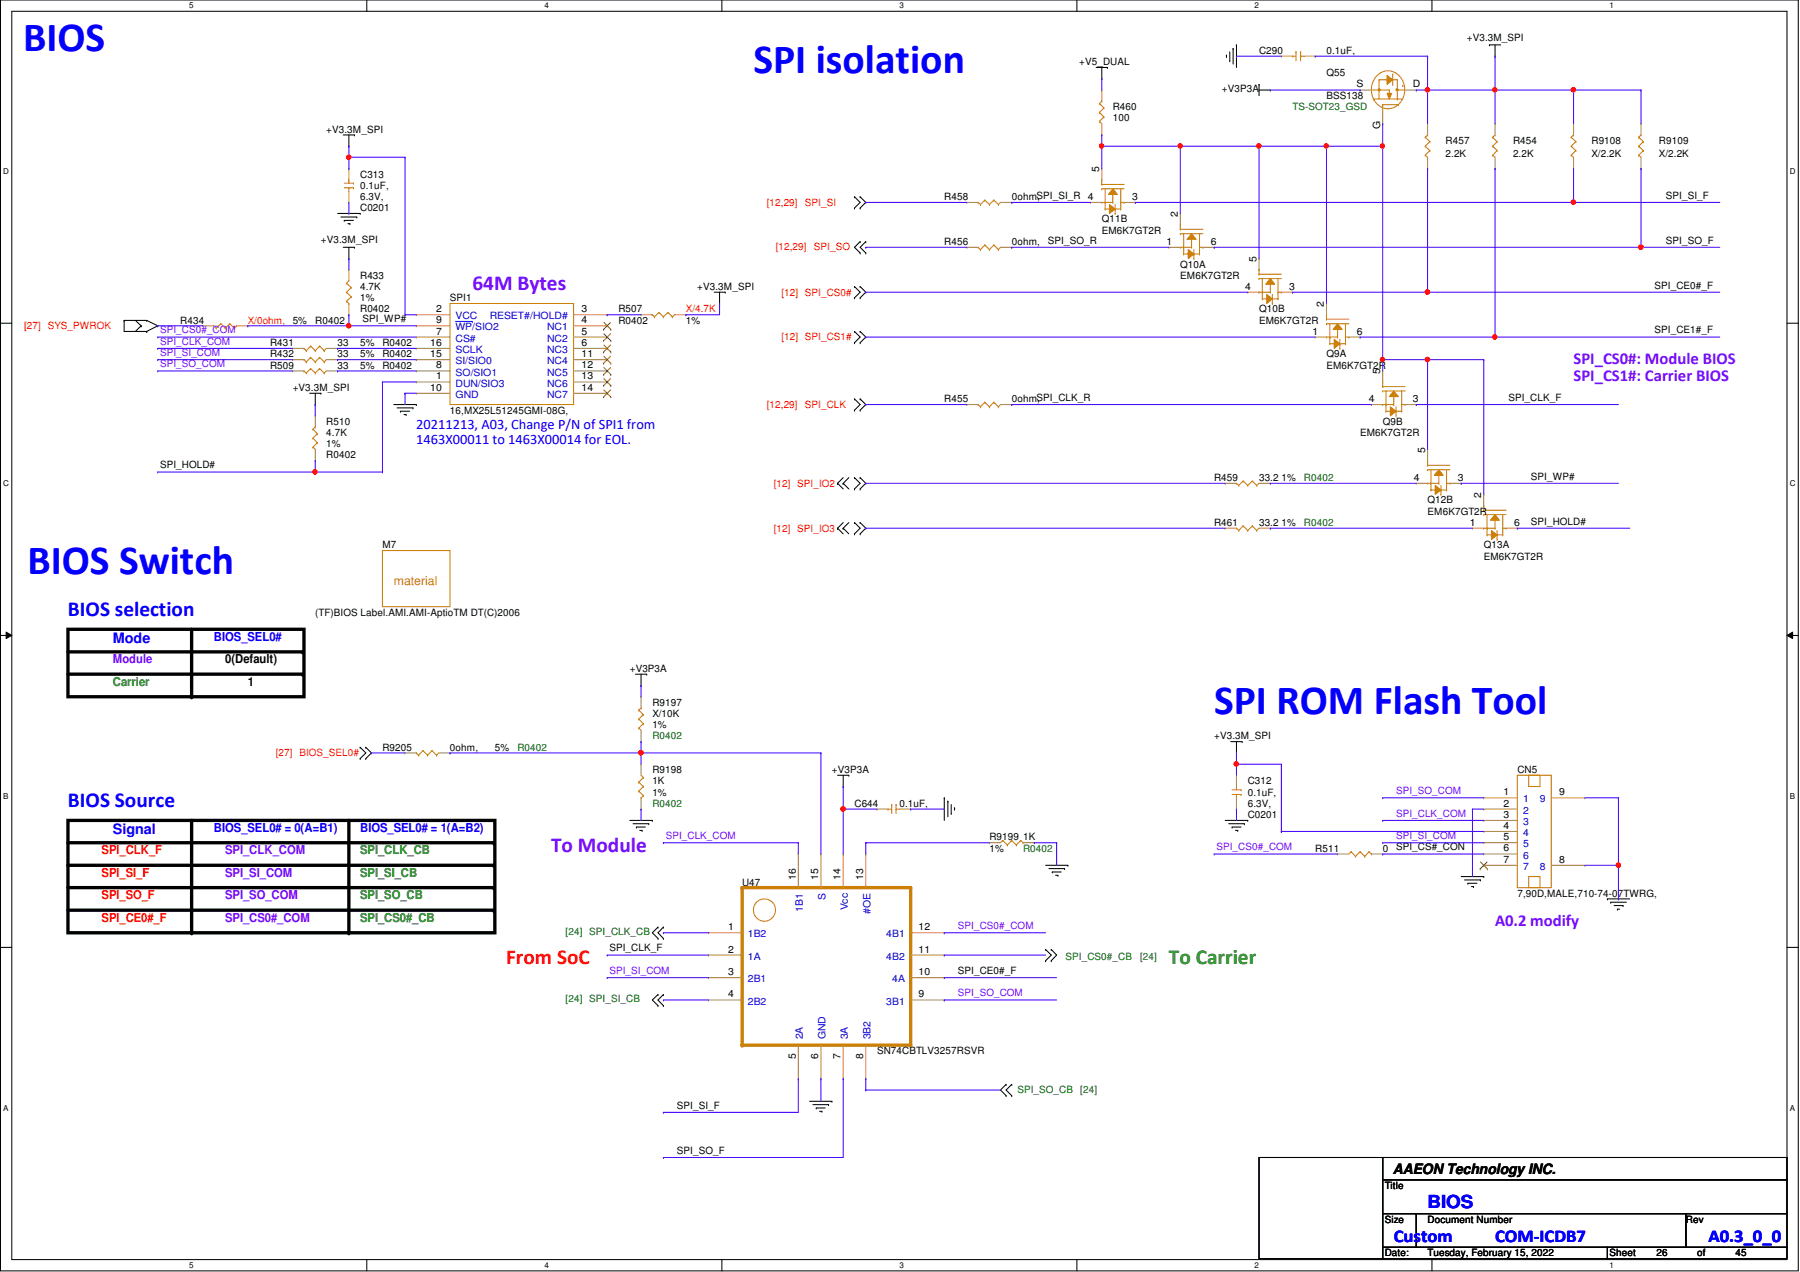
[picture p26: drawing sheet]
<svg xmlns="http://www.w3.org/2000/svg" width="297mm" height="210mm" viewBox="0 0 297 210" stroke-linecap="round" stroke-linejoin="round" font-family="sans-serif">
<defs><g id="words">
<g font-size="6.9" fill="#00f">
<text x="3.8" y="8.4">BIOS</text>
<text x="124.3" y="12.1">SPI isolation</text>
<text x="4.5" y="94.8">BIOS Switch</text>
<text x="200.4" y="117.8">SPI ROM Flash Tool</text>
</g>
<g font-size="3.5" fill="#8000ff">
<text x="78" y="47.8">64M Bytes</text>
<text x="90.9" y="140.5">To Module</text>
</g>
<g font-size="3.5" fill="#00f">
<text x="11.2" y="101.6">BIOS selection</text>
<text x="11.2" y="133.1">BIOS Source</text>
</g>
<text font-size="3.5" fill="#f00" x="83.5" y="159.1">From SoC</text>
<text font-size="3.5" fill="#008000" x="192.9" y="159.1">To Carrier</text>
<g font-size="3" fill="#00f">
<text x="235.6" y="199.3">BIOS</text>
<text x="230" y="204.9">Custom</text>
<text x="246.7" y="204.9">COM-ICDB7</text>
<text x="281.9" y="204.9">A0.3_0_0</text>
</g>
<g font-size="2.8" fill="#8000ff">
<text x="259.7" y="60.1">SPI_CS0#: Module BIOS</text>
<text x="259.7" y="62.9">SPI_CS1#: Carrier BIOS</text>
<text x="246.7" y="152.8">A0.2 modify</text>
</g>
<g font-size="2.4" fill="#00f">
<text x="68.7" y="70.9">20211213, A03, Change P/N of SPI1 from</text>
<text x="68.7" y="73.2">1463X00011 to 1463X00014 for EOL.</text>
<text x="18.6" y="106">Mode</text>
<text x="18.6" y="137.6">Signal</text>
</g>
<text font-size="2.4" x="229.8" y="193.8">AAEON Technology INC.</text>
<text font-size="2" fill="#cc8006" x="65" y="96.5">material</text>
<g font-size="2" fill="#00f">
<text x="35.3" y="105.7">BIOS_SEL0#</text>
<text x="35.3" y="137.3">BIOS_SEL0# = 0(A=B1)</text>
<text x="59.4" y="137.3">BIOS_SEL0# = 1(A=B2)</text>
</g>
<g font-size="2" fill="#8000ff">
<text x="18.6" y="109.5">Module</text>
<text x="37.2" y="141">SPI_CLK_COM</text>
<text x="37.2" y="144.7">SPI_SI_COM</text>
<text x="37.2" y="148.4">SPI_SO_COM</text>
<text x="37.2" y="152.1">SPI_CS0#_COM</text>
</g>
<g font-size="2" fill="#008000">
<text x="18.6" y="113.2">Carrier</text>
<text x="59.4" y="141">SPI_CLK_CB</text>
<text x="59.4" y="144.7">SPI_SI_CB</text>
<text x="59.4" y="148.4">SPI_SO_CB</text>
<text x="59.4" y="152.1">SPI_CS0#_CB</text>
</g>
<g font-size="2">
<text x="37.2" y="109.5">0(Default)</text>
<text x="40.9" y="113.2">1</text>
</g>
<g font-size="2" fill="#f00">
<text x="16.8" y="141">SPI_CLK_F</text>
<text x="16.8" y="144.7">SPI_SI_F</text>
<text x="16.8" y="148.4">SPI_SO_F</text>
<text x="16.8" y="152.1">SPI_CE0#_F</text>
</g>
<g font-size="1.7">
<text x="178.1" y="10.8">+V5_DUAL</text>
<text x="207.8" y="8.9">C290</text>
<text x="218.9" y="8.9">0.1uF,</text>
<text x="242.1" y="6.7">+V3.3M_SPI</text>
<text x="201.6" y="15.2">+V3P3A</text>
<text x="218.9" y="12.6">Q55</text>
<text x="218.9" y="16.3">BSS138</text>
<text x="223.9" y="14.4">S</text>
<text x="233.2" y="14.4">D</text>
<text x="53.8" y="21.9">+V3.3M_SPI</text>
<text x="183.6" y="18.2">R460</text>
<text x="183.6" y="20">100</text>
<text x="227.8" y="21.2" transform="rotate(-90 227.8 21.2)">G</text>
<text x="238.5" y="23.7">R457</text>
<text x="249.7" y="23.7">R454</text>
<text x="262.6" y="23.7">R9108</text>
<text x="273.8" y="23.7">R9109</text>
<text x="59.4" y="29.3">C313</text>
<text x="181.4" y="28.4" transform="rotate(-90 181.4 28.4)">5</text>
<text x="238.5" y="26">2.2K</text>
<text x="249.7" y="26">2.2K</text>
<text x="262.6" y="26">X/2.2K</text>
<text x="273.8" y="26">X/2.2K</text>
<text x="59.4" y="31.2">0.1uF,</text>
<text x="59.4" y="33">6.3V,</text>
<text x="59.4" y="34.9">C0201</text>
<text x="155.8" y="33">R458</text>
<text x="167" y="33">0ohm,SPI_SI_R</text>
<text x="179.5" y="33">4</text>
<text x="186.8" y="33">3</text>
<text x="194.3" y="35.8" transform="rotate(-90 194.3 35.8)">2</text>
<text x="274.9" y="32.8">SPI_SI_F</text>
<text x="53" y="40">+V3.3M_SPI</text>
<text x="155.8" y="40.4">R456</text>
<text x="167" y="40.4">0ohm,</text>
<text x="172.9" y="40.2">SPI_SO_R</text>
<text x="181.8" y="36.7">Q11B</text>
<text x="181.8" y="38.6">EM6K7GT2R</text>
<text x="192.5" y="40.4">1</text>
<text x="199.8" y="40.4">6</text>
<text x="274.9" y="40.2">SPI_SO_F</text>
<text x="59.4" y="46">R433</text>
<text x="59.4" y="47.8">4.7K</text>
<text x="115.1" y="47.8">+V3.3M_SPI</text>
<text x="194.8" y="44.2">Q10A</text>
<text x="194.8" y="46">EM6K7GT2R</text>
<text x="205.5" y="47.8">4</text>
<text x="207.3" y="43.2" transform="rotate(-90 207.3 43.2)">5</text>
<text x="212.8" y="47.8">3</text>
<text x="273" y="47.6">SPI_CE0#_F</text>
<text x="29.8" y="53.4">R434</text>
<text x="48.3" y="53.4">5%</text>
<text x="52" y="53.4">R0402</text>
<text x="59.4" y="51.6">R0402</text>
<text x="59.4" y="49.7">1%</text>
<text x="59.8" y="53.2">SPI_WP#</text>
<text x="72" y="51.5">2</text>
<text x="72" y="53.3">9</text>
<text x="74.2" y="49.7">SPI1</text>
<text x="96" y="51.5">3</text>
<text x="96" y="53.3">4</text>
<text x="102.1" y="51.6">R507</text>
<text x="102.1" y="53.4">R0402</text>
<text x="113.2" y="53.4">1%</text>
<text x="207.8" y="51.6">Q10B</text>
<text x="207.8" y="53.4">EM6K7GT2R</text>
<text x="218.5" y="50.6" transform="rotate(-90 218.5 50.6)">2</text>
<text x="44.6" y="59">R432</text>
<text x="44.6" y="57.1">R431</text>
<text x="55.7" y="59">33</text>
<text x="55.7" y="57.1">33</text>
<text x="59.4" y="59">5%</text>
<text x="59.4" y="57.1">5%</text>
<text x="63.1" y="59">R0402</text>
<text x="63.1" y="57.1">R0402</text>
<text x="71" y="58.9">15</text>
<text x="71" y="57.1">16</text>
<text x="72" y="55.2">7</text>
<text x="96" y="55.2">5</text>
<text x="96" y="57.1">6</text>
<text x="96" y="58.9">11</text>
<text x="216.6" y="55.2">1</text>
<text x="218.9" y="59">Q9A</text>
<text x="223.9" y="55.2">6</text>
<text x="273" y="55">SPI_CE1#_F</text>
<text x="44.6" y="60.8">R509</text>
<text x="48.3" y="64.5">+V3.3M_SPI</text>
<text x="55.7" y="60.8">33</text>
<text x="59.4" y="60.8">5%</text>
<text x="63.1" y="60.8">R0402</text>
<text x="71" y="64.5">10</text>
<text x="72" y="62.6">1</text>
<text x="72" y="60.8">8</text>
<text x="96" y="60.8">12</text>
<text x="96" y="62.6">13</text>
<text x="96" y="64.5">14</text>
<text x="218.9" y="60.8">EM6K7GT2R</text>
<text x="227.8" y="61.7" transform="rotate(-90 227.8 61.7)">5</text>
<text x="53.8" y="70.1">R510</text>
<text x="53.8" y="72">4.7K</text>
<text x="74.2" y="68.2">16,MX25L51245GMI-08G,</text>
<text x="155.8" y="66.4">R455</text>
<text x="167" y="66.4">0ohm,SPI_CLK_R</text>
<text x="224.4" y="72">EM6K7GT2R</text>
<text x="225.9" y="66.3">4</text>
<text x="228.2" y="70.1">Q9B</text>
<text x="233.2" y="66.3">3</text>
<text x="248.9" y="66.2">SPI_CLK_F</text>
<text x="26.4" y="77.3">SPI_HOLD#</text>
<text x="53.8" y="73.8">1%</text>
<text x="53.8" y="75.6">R0402</text>
<text x="235.2" y="74.7" transform="rotate(-90 235.2 74.7)">5</text>
<text x="200.4" y="79.4">R459</text>
<text x="207.8" y="79.4">33.2</text>
<text x="211.5" y="79.4">1%</text>
<text x="233.3" y="79.3">4</text>
<text x="235.6" y="83.1">Q12B</text>
<text x="240.6" y="79.3">3</text>
<text x="244.4" y="82.1" transform="rotate(-90 244.4 82.1)">2</text>
<text x="252.6" y="79.2">SPI_WP#</text>
<text x="200.4" y="86.8">R461</text>
<text x="207.8" y="86.8">33.2</text>
<text x="211.5" y="86.8">1%</text>
<text x="235.6" y="84.9">EM6K7GT2R</text>
<text x="242.6" y="86.7">1</text>
<text x="249.8" y="86.7">6</text>
<text x="252.6" y="86.6">SPI_HOLD#</text>
<text x="63.1" y="90.5">M7</text>
<text x="244.9" y="90.5">Q13A</text>
<text x="244.9" y="92.3">EM6K7GT2R</text>
<text x="52" y="101.6">(TF)BIOS Label.AMI.AMI-AptioTM DT(C)2006</text>
<text x="103.9" y="110.9">+V3P3A</text>
<text x="107.7" y="116.5">R9197</text>
<text x="107.7" y="118.3">X/10K</text>
<text x="63.1" y="123.9">R9205</text>
<text x="74.2" y="123.9">0ohm,</text>
<text x="81.7" y="123.9">5%</text>
<text x="107.7" y="120.1">1%</text>
<text x="200.4" y="122">+V3.3M_SPI</text>
<text x="107.7" y="127.6">R9198</text>
<text x="107.7" y="129.4">1K</text>
<text x="107.7" y="131.3">1%</text>
<text x="137.3" y="127.6">+V3P3A</text>
<text x="205.9" y="129.4">C312</text>
<text x="205.9" y="131.3">0.1uF,</text>
<text x="248.1" y="131.2">1</text>
<text x="250.4" y="127.6">CN5</text>
<text x="257.3" y="131.2">9</text>
<text x="141" y="133.1">C644</text>
<text x="148.4" y="133.1">0.1uF,</text>
<text x="205.9" y="133.1">6.3V,</text>
<text x="205.9" y="135">C0201</text>
<text x="248.1" y="133.1">2</text>
<text x="248.1" y="135">3</text>
<text x="248.1" y="136.8">4</text>
<text x="163.3" y="138.7">R9199 1K</text>
<text x="163.3" y="140.5">1%</text>
<text x="217" y="140.5">R511</text>
<text x="228.2" y="140.5">0</text>
<text x="230.4" y="140.3">SPI_CS#_CON</text>
<text x="248.1" y="138.6">5</text>
<text x="248.1" y="140.5">6</text>
<text x="248.1" y="142.4">7</text>
<text x="257.3" y="142.4">8</text>
<text x="122.5" y="146.1">U47</text>
<text x="131.3" y="145.2" transform="rotate(-90 131.3 145.2)">16</text>
<text x="135" y="145.2" transform="rotate(-90 135 145.2)">15</text>
<text x="138.7" y="145.2" transform="rotate(-90 138.7 145.2)">14</text>
<text x="142.4" y="145.2" transform="rotate(-90 142.4 145.2)">13</text>
<text x="250.4" y="148">7,90D,MALE,710-74-07TWRG,</text>
<text x="120.2" y="153.5">1</text>
<text x="151.6" y="153.5">12</text>
<text x="100.6" y="157">SPI_CLK_F</text>
<text x="120.2" y="157.2">2</text>
<text x="120.2" y="160.9">3</text>
<text x="151.6" y="157.2">11</text>
<text x="151.6" y="160.9">10</text>
<text x="158.1" y="160.7">SPI_CE0#_F</text>
<text x="120.2" y="164.6">4</text>
<text x="151.6" y="164.6">9</text>
<text x="144.7" y="173.9">SN74CBTLV3257RSVR</text>
<text x="131.3" y="174.8" transform="rotate(-90 131.3 174.8)">5</text>
<text x="135" y="174.8" transform="rotate(-90 135 174.8)">6</text>
<text x="138.7" y="174.8" transform="rotate(-90 138.7 174.8)">7</text>
<text x="142.4" y="174.8" transform="rotate(-90 142.4 174.8)">8</text>
<text x="111.7" y="183">SPI_SI_F</text>
<text x="111.7" y="190.4">SPI_SO_F</text>
<text x="228.5" y="196.2">Title</text>
<text x="228.5" y="201.8">Size</text>
<text x="235.6" y="201.8">Document Number</text>
<text x="278.2" y="201.8">Rev</text>
<text x="228.5" y="207.3">Date:</text>
<text x="235.6" y="207.3">Tuesday, February 15, 2022</text>
<text x="265.6" y="207.3">Sheet</text>
<text x="273.4" y="207.3">26</text>
<text x="280.1" y="207.3">of</text>
<text x="286.4" y="207.3">45</text>
</g>
<g font-size="1.7" fill="#008000">
<text x="213.3" y="18.2">TS-SOT23_GSD</text>
<text x="215.2" y="79.4">R0402</text>
<text x="215.2" y="86.8">R0402</text>
<text x="85.4" y="123.9">R0402</text>
<text x="107.7" y="122">R0402</text>
<text x="107.7" y="133.1">R0402</text>
<text x="168.8" y="140.5">R0402</text>
<text x="93.3" y="154.3">[24] SPI_CLK_CB</text>
<text x="175.8" y="158.4">SPI_CS0#_CB</text>
<text x="188.1" y="158.4">[24]</text>
<text x="93.3" y="165.4">[24] SPI_SI_CB</text>
<text x="167.9" y="180.4">SPI_SO_CB</text>
<text x="178.3" y="180.4">[24]</text>
</g>
<g font-size="1.7" fill="#f00">
<text x="126.5" y="34">[12,29]</text>
<text x="132.8" y="34">SPI_SI</text>
<text x="128" y="41.2">[12,29]</text>
<text x="134.3" y="41.2">SPI_SO</text>
<text x="40.9" y="53.4">X/0ohm,</text>
<text x="113.2" y="51.6">X/4.7K</text>
<text x="128.9" y="48.8">[12] SPI_CS0#</text>
<text x="4" y="54.4">[27] SYS_PWROK</text>
<text x="128.9" y="56.2">[12] SPI_CS1#</text>
<text x="126.5" y="67.3">[12,29]</text>
<text x="132.8" y="67.3">SPI_CLK</text>
<text x="127.7" y="80.3">[12] SPI_IO2</text>
<text x="127.7" y="87.7">[12] SPI_IO3</text>
<text x="45.5" y="124.8">[27] BIOS_SEL0#</text>
</g>
<g font-size="1.7" fill="#00c">
<text x="75.2" y="52.7">VCC</text>
<text x="80.8" y="52.7">RESET#/HOLD#</text>
<text x="75.2" y="54.5">WP/SIO2</text>
<text x="75.2" y="58.3">SCLK</text>
<text x="75.2" y="56.4">CS#</text>
<text x="90.3" y="54.5">NC1</text>
<text x="90.3" y="56.4">NC2</text>
<text x="90.3" y="58.3">NC3</text>
<text x="75.2" y="63.8">DUN/SIO3</text>
<text x="75.2" y="62">SO/SIO1</text>
<text x="75.2" y="65.7">GND</text>
<text x="75.2" y="60.1">SI/SIO0</text>
<text x="90.3" y="60.1">NC4</text>
<text x="90.3" y="62">NC5</text>
<text x="90.3" y="63.8">NC6</text>
<text x="90.3" y="65.7">NC7</text>
<text x="251.3" y="132.4">1</text>
<text x="251.3" y="134.3">2</text>
<text x="251.3" y="136.1">3</text>
<text x="251.3" y="138">4</text>
<text x="254.1" y="132.4">9</text>
<text x="251.3" y="139.8">5</text>
<text x="251.3" y="141.7">6</text>
<text x="251.3" y="143.6">7</text>
<text x="254.1" y="143.6">8</text>
<text x="136.2" y="148.5" transform="rotate(-90 136.2 148.5)">S</text>
<text x="123.4" y="154.7">1B2</text>
<text x="132.5" y="150.5" transform="rotate(-90 132.5 150.5)">1B1</text>
<text x="139.9" y="150.2" transform="rotate(-90 139.9 150.2)">Vcc</text>
<text x="143.6" y="150.9" transform="rotate(-90 143.6 150.9)">#OE</text>
<text x="146.3" y="154.7">4B1</text>
<text x="123.4" y="158.4">1A</text>
<text x="146.3" y="158.4">4B2</text>
<text x="123.4" y="162.1">2B1</text>
<text x="123.4" y="165.8">2B2</text>
<text x="146.3" y="165.8">3B1</text>
<text x="147.2" y="162.1">4A</text>
<text x="132.5" y="171.5" transform="rotate(-90 132.5 171.5)">2A</text>
<text x="136.2" y="171.5" transform="rotate(-90 136.2 171.5)">GND</text>
<text x="139.9" y="171.5" transform="rotate(-90 139.9 171.5)">3A</text>
<text x="143.6" y="171.5" transform="rotate(-90 143.6 171.5)">3B2</text>
</g>
<g font-size="1.7" fill="#8000ff">
<text x="26.4" y="55">SPI_CS0#_COM</text>
<text x="26.4" y="56.9">SPI_CLK_COM</text>
<text x="26.4" y="58.8">SPI_SI_COM</text>
<text x="26.4" y="60.6">SPI_SO_COM</text>
<text x="230.4" y="131.1">SPI_SO_COM</text>
<text x="230.4" y="134.8">SPI_CLK_COM</text>
<text x="109.9" y="138.5">SPI_CLK_COM</text>
<text x="200.7" y="140.3">SPI_CS0#_COM</text>
<text x="230.4" y="138.5">SPI_SI_COM</text>
<text x="158.1" y="153.3">SPI_CS0#_COM</text>
<text x="100.6" y="160.7">SPI_SI_COM</text>
<text x="158.1" y="164.4">SPI_SO_COM</text>
</g>
<g font-size="1.3">
<text x="31.2" y="1.4">5</text>
<text x="89.8" y="1.4">4</text>
<text x="148.4" y="1.4">3</text>
<text x="207" y="1.4">2</text>
<text x="265.6" y="1.4">1</text>
<text x=".5" y="28.8">D</text>
<text x="295.4" y="28.8">D</text>
<text x=".5" y="80.3">C</text>
<text x="295.4" y="80.3">C</text>
<text x=".5" y="131.8">B</text>
<text x="295.4" y="131.8">B</text>
<text x=".5" y="183.3">A</text>
<text x="295.4" y="183.3">A</text>
<text x="31.2" y="209.3">5</text>
<text x="89.8" y="209.3">4</text>
<text x="148.4" y="209.3">3</text>
<text x="207" y="209.3">2</text>
<text x="265.6" y="209.3">1</text>
</g>
</g></defs>
<path d="M.1 0h296.7v209.7h-296.7zM1.9 1.9h293v206h-293z" fill="none" stroke="#000" stroke-width=".17"/>
<g fill="#fff">
<path d="M31.2 .2h.8v1.5h-.8z"/>
<path d="M31.2 208.1h.8v1.4h-.8z"/>
</g>
<path d="M60.5 0v1.9M60.5 207.9v1.8" fill="none" stroke="#000" stroke-width=".17"/>
<g fill="#fff">
<path d="M89.8 .2h.7v1.5h-.7z"/>
<path d="M89.8 208.1h.7v1.4h-.7z"/>
</g>
<path d="M119.1 0v1.9M119.1 207.9v1.8" fill="none" stroke="#000" stroke-width=".17"/>
<g fill="#fff">
<path d="M148.4 .2h.7v1.5h-.7z"/>
<path d="M148.4 208.1h.7v1.4h-.7z"/>
</g>
<path d="M177.7 0v1.9M177.7 207.9v1.8" fill="none" stroke="#000" stroke-width=".17"/>
<g fill="#fff">
<path d="M207 .2h.7v1.5h-.7z"/>
<path d="M207 208.1h.7v1.4h-.7z"/>
</g>
<path d="M236.3 0v1.9M236.3 207.9v1.8" fill="none" stroke="#000" stroke-width=".17"/>
<g fill="#fff">
<path d="M265.6 .2h.7v1.5h-.7z"/>
<path d="M265.6 208.1h.7v1.4h-.7z"/>
<path d="M.5 27.6h1v1.5h-1z"/>
<path d="M295.4 27.6h.9v1.5h-.9z"/>
<path d="M.5 79.1h1v1.5h-1z"/>
<path d="M295.4 79.1h.9v1.5h-.9z"/>
</g>
<path d="M.1 53.3h1.8M294.9 53.3h1.9" fill="none" stroke="#000" stroke-width=".17"/>
<g fill="#fff">
<path d="M.5 130.6h.9v1.5h-.9z"/>
<path d="M295.4 130.6h.8v1.5h-.8z"/>
</g>
<path d="M.1 104.9h1.8M1 104.3l.9 .6-.9 .5zM294.9 104.9l.9-.6v1.1zM294.9 104.9h1.9" fill="none" stroke="#000" stroke-width=".17"/>
<path d="M1 104.3l.9 .6-.9 .5zM294.9 104.9l.9-.6v1.1z" fill="#000"/>
<g fill="#fff">
<path d="M.5 182.1h.9v1.5h-.9z"/>
<path d="M295.4 182.1h.8v1.5h-.8z"/>
</g>
<g fill="none" stroke="#000" stroke-width=".17">
<path d="M180.9 11.1h1.8M181.8 13h.1M181.8 11.1v1.9M182.7 11.1h.1M202.4 9.1h.1M202.4 9.1v.4M202.9 10h.1M202.9 8.6v1.4M203.5 8h.1M203.5 8v2.6M204 7.4h.1M204 7.4v3.7"/>
<path d="M207.8 13.9h.1M207.8 14.9h1.8M207.8 13.9v1.9M209.6 14.9h.1M245.8 7.4h.1M245.8 7.4h1.8M246.7 9.3h.1M246.7 7.4v1.9M55.7 35.2h3.7M56.3 35.8h2.6M56.6 22.3h1.9M56.8 36.4h.1"/>
<path d="M56.8 36.4h1.5M57.4 36.9h.3M57.6 24.1h.1M57.6 22.3v1.8M57.7 36.9h.1M58.5 22.3h.1M58.9 35.8h.1M59.4 35.2h.1M141 34.3h.1M141 32.5h.1M141 32.5l.9 .9-.9 .9M141.9 39.9h.1"/>
<path d="M141.9 32.5h.1M141.9 34.3h.1M141.9 39.9l-.9 .9 .9 .9M141.9 32.5l1 .9-1 .9M142.9 39.9h.1M142.9 39.9l-1 .9 1 .9M20.5 52.9h.1M20.5 52.9v1.8h3.7M20.5 52.9h3.7M22.3 52.9l1 .9M23.3 53.8h.1M23.3 53.8l-1 .9"/>
<path d="M24.2 54.7h.1M24.2 52.9h.1M24.2 52.9l1.8 .9M26 53.8h.1M26 53.8l-1.8 .9M56.6 40.8h1.9M57.6 42.7h.1M57.6 40.8v1.9M58.5 40.8h.1M117.9 48.2h1.8M118.7 50.1h.1M118.7 48.2v1.9"/>
<path d="M119.7 48.2h.1M141 49.1h.1M141 47.3h.1M141 56.6h.1M141 54.7h.1M141 47.3l.9 .9-.9 .9M141 54.7l.9 .9-.9 1M141.9 41.7h.1M141.9 47.3h.1M141.9 49.1h.1M141.9 54.7h.1M141.9 56.6h.1"/>
<path d="M141.9 47.3l1 .9-1 .9M141.9 54.7l1 .9-1 1M142.9 41.7h.1M51.1 64.9h1.9M52 66.8h.1M52 64.9v1.9M53 64.9h.1M65 66.8h3.7M65.5 67.3h2.7M66.1 67.9h.1M66.1 67.9h1.5M66.7 68.4h.3"/>
<path d="M67 68.4h.1M68.2 67.3h.1M68.7 66.8h.1M138.2 79.8h.1M138.2 79.8l.9 .9M139.1 79.8h.1M139.1 78.8l-.9 1M139.1 79.8l1 .9M140.1 78.8l-1 1M141 78.8h.1M141 67.7h.1M141 65.8h.1"/>
<path d="M141 78.8l.9 1-.9 .9M141 65.8l.9 1-.9 .9M141.9 78.8h.1M141.9 65.8h.1M141.9 67.7h.1M141.9 78.8l1 1-1 .9M141.9 65.8l1 1-1 .9M138.2 87.2h.1M138.2 87.2l.9 .9M139.1 87.2h.1M139.1 86.2l-.9 1M139.1 87.2l1 .9"/>
<path d="M140.1 86.2l-1 1M141 80.7h.1M141 86.2h.1M141 88.1h.1M141 86.2l.9 1-.9 .9M141.9 80.7h.1M141.9 88.1h.1M141.9 86.2h.1M141.9 86.2l1 1-1 .9M104.9 111.3h1.8M105.8 113.1h.1M105.8 111.3v1.8"/>
<path d="M106.7 111.3h.1M59.4 125.2h.1M59.4 123.3h.1M59.4 123.3l1 .9-1 1M60.4 123.3h.1M60.4 125.2h.1M60.4 123.3l.9 .9-.9 1M103.9 135.4h3.8M104.5 135.9h2.6M105 136.5h.1M105 136.5h1.5M105.6 137h.4"/>
<path d="M106 137h.1M107.1 135.9h.1M107.7 135.4h.1M138.2 127.9h1.9M139.1 129.8h.1M139.1 127.9v1.9M140.1 127.9h.1M155.8 131.7h.1M155.8 131.7v3.7M156.4 132.2h.1M156.4 132.2v2.6M157 134.2h.1"/>
<path d="M157 132.8v1.4M157.5 133.3h.1M157.5 133.3v.4M202.2 135.4h3.7M202.8 135.9h2.6M203.1 122.4h1.9M203.3 136.5h.1M203.3 136.5h1.5M203.9 137h.4M204 124.2h.1M204 122.4v1.8M204.3 137h.1"/>
<path d="M205 122.4h.1M205.4 135.9h.1M205.9 135.4h.1M.1 156.3h1.8M108.6 154.9h.1M108.6 153h.1M108.6 153l-.9 .9 .9 1M109.5 154.9h.1M109.5 153h.1M109.5 153l-.9 .9 .9 1M172.5 156.7h.1M172.5 158.5h.1"/>
<path d="M172.5 142.8h3.7M172.5 156.7l1 .9-1 .9M173.1 143.3h2.6M173.5 156.7h.1M173.5 158.5h.1M173.5 156.7l.9 .9-.9 .9M173.6 143.9h.1M173.6 143.9h1.5M174.2 144.4h.4M174.6 144.4h.1M175.7 143.3h.1M176.2 142.8h.1"/>
<path d="M241.1 144.7h3.8M241.7 145.2h2.6M242.2 145.8h.1M242.2 145.8h1.6M242.8 146.3h.4M243.2 146.3h.1M244.3 145.2h.1M244.9 144.7h.1M265.3 148.3h.1M265.3 148.3h3.6M265.8 148.9h.1M265.8 148.9h2.6"/>
<path d="M266.4 149.4h1.4M266.9 150h.1M266.9 150h.4M267.8 149.4h.1M294.9 156.3h1.9M108.6 165.9h.1M108.6 164.1h.1M108.6 164.1l-.9 .9 .9 .9M109.5 165.9h.1M109.5 164.1h.1M109.5 164.1l-.9 .9 .9 .9M166 178.9h.1"/>
<path d="M166 178.9l-.9 1 .9 .9M167 178.9h.1M167 178.9l-1 1 1 .9M133.6 181.7h3.7M134.2 182.3h2.5M134.7 182.8h.1M134.7 182.8h1.5M135.3 183.4h.3M135.6 183.4h.1M136.7 182.3h.1M137.3 181.7h.1M166 180.8h.1"/>
<path d="M167 180.8h.1M207.8 191h20.4v16.7h-20.4zM228.2 191h66.7v3.7h-66.7zM228.2 194.7h66.7v5.6h-66.7zM228.2 200.3h5.5v5.5h-5.5zM228.2 205.8h37.1v1.9h-37.1zM233.7 200.3h44.5v5.5h-44.5zM265.3 205.8h29.6v1.9h-29.6zM278.2 200.3h16.7v5.5h-16.7z"/>
</g>
<path d="M11.2 103.8h39v11.2h-39zM11.2 107.6h38.7M11.2 111.3h38.7M31.6 103.8v11.2M11.2 135.4h70.5v18.5h-70.5zM11.2 139.1h70.3M31.6 135.4v18.5M57.6 135.4v18.5M11.2 142.8h70.3M11.2 146.5h70.3M11.2 150.2h70.3" fill="none" stroke="#000" stroke-width=".55"/>
<g fill="#000">
<circle cx="31.6" cy="115" r=".28"/>
<circle cx="49.9" cy="107.6" r=".28"/>
<circle cx="49.9" cy="111.3" r=".28"/>
<circle cx="81.5" cy="139.1" r=".28"/>
<circle cx="31.6" cy="153.9" r=".28"/>
<circle cx="57.6" cy="153.9" r=".28"/>
<circle cx="81.5" cy="146.5" r=".28"/>
<circle cx="81.5" cy="142.8" r=".28"/>
<circle cx="81.5" cy="150.2" r=".28"/>
</g>
<g fill="none" stroke="#cc8006" stroke-width=".17">
<path d="M259.3 22.6h.1M259.3 25.6h.1M259.3 24.1h.1M259.3 22.6l.8 .8M259.3 25.6l.4 .4M259.3 24.1l.8 .7M259.7 22.3h.1M259.7 22.3l-.4 .3M260.1 24.8h.1M260.1 23.4h.1M260.1 24.8l-.8 .8M260.1 23.4l-.8 .7"/>
<path d="M207.8 46h.1M207.8 45.3h.1M207.8 44.5h.1M207.8 46h3.7M207.8 45.3h3.7M207.8 44.5v.8"/>
</g>
<path d="M259.7 27.8h.1M259.7 20.4h.1M259.7 20.4v1.9M259.7 26v1.8" fill="none" stroke="#a84" stroke-width=".17"/>
<path d="M209.6 46l.8 .9h-1.5z" fill-rule="evenodd" fill="#cc8006"/>
<path d="M207.8 48.2h.1M207.8 48.2h1.8M208.3 48.2h.1M208.3 46v2.2M209.6 46l.8 .9h-1.5zM209.6 48.2h.1M209.6 46.9v1.3M210.9 48.2h.1M210.9 46v2.2M210.9 48.2h.6M211.5 48.2h.1" fill="none" stroke="#cc8006" stroke-width=".17"/>
<path d="M209 48.6l1 .7-1 .8z" fill-rule="evenodd" fill="#cc8006"/>
<g fill="none" stroke="#cc8006" stroke-width=".17">
<path d="M208.3 49.3h.1M208.3 48.2v1.1M208.3 49.3h.7M209 48.6l1 .7-1 .8zM209 49.3h.1M210 49.3h.1M210 50.1h.1M210 49.3h.9M210 48.6v1.5M210.9 49.3h.1M210.9 48.2v1.1M50.2 61.2h.1"/>
<path d="M50.2 61.2l.3 .4M50.5 61.6h.1M51.3 60.8h.1M51.3 60.8l-.8 .8M51.3 60.8l.7 .8M52 61.6h.1M52.7 60.8h.1M52.7 60.8l.8 .8M52.7 60.8l-.7 .8M53.5 61.6h.1M53.8 61.2l-.3 .4M228.2 64.5h.1"/>
<path d="M228.2 63.8h.1M228.2 63h.1M228.2 64.5h3.7M228.2 63.8h3.7M228.2 63v.8"/>
</g>
<path d="M205.9 48.2h.1M205.9 48.2h1.9M207.8 42.7h.1M207.8 42.7v1.8M211.5 48.2h1.8M213.3 48.2h.1M48.3 61.2h.1M48.3 61.2h1.9M53.8 61.2h1.9M55.7 61.2h.1" fill="none" stroke="#a84" stroke-width=".17"/>
<path d="M230 64.5l.8 .9h-1.5z" fill-rule="evenodd" fill="#cc8006"/>
<path d="M228.2 66.8h.1M228.2 66.8h1.8M228.7 66.8h.1M228.7 64.5v2.3M230 64.5l.8 .9h-1.5zM230 66.8h.1M230 65.4v1.4M231.3 66.8h.1M231.3 64.5v2.3M231.3 66.8h.6M231.9 66.8h.1" fill="none" stroke="#cc8006" stroke-width=".17"/>
<path d="M229.4 67.1l1 .8-1 .7z" fill-rule="evenodd" fill="#cc8006"/>
<g fill="none" stroke="#cc8006" stroke-width=".17">
<path d="M270.4 22.6h.1M270.4 25.6h.1M270.4 24.1h.1M270.4 22.6l.8 .8M270.4 25.6l.4 .4M270.4 24.1l.8 .7M270.8 22.3h.1M270.8 22.3l-.4 .3M271.2 24.8h.1M271.2 23.4h.1M271.2 24.8l-.8 .8M271.2 23.4l-.8 .7"/>
<path d="M218.9 53.4h.1M218.9 52.7h.1M218.9 51.9h.1M218.9 53.4h3.7M218.9 52.7h3.7M218.9 51.9v.8M228.7 67.9h.1M228.7 66.8v1.1M228.7 67.9h.7M229.4 67.1l1 .8-1 .7zM229.4 67.9h.1M230.4 67.9h.1"/>
<path d="M230.4 68.6h.1M230.4 67.9h.9M230.4 67.1v1.5M231.3 67.9h.1M231.3 66.8v1.1M63.1 90.8h11.1v9.3h-11.1zM204 87.2h.1M204 87.2l.4 .3M204.4 87.5h.1M205.1 86.8h.1M205.1 86.8l-.7 .7M205.1 86.8l.8 .7"/>
<path d="M205.9 87.5h.1M206.7 86.8h.1M206.7 86.8l.7 .7M206.7 86.8l-.8 .7M207.4 87.5h.1M207.8 87.2l-.4 .3M105.4 117.2h.1M105.4 118.7h.1M105.4 117.2l.8 .7M105.4 118.7l.8 .7M105.8 116.8h.1M105.8 116.8l-.4 .4"/>
<path d="M106.2 119.4h.1M106.2 117.9h.1M106.2 119.4l-.8 .7M106.2 117.9l-.8 .8M68.7 124.2h.1M68.7 124.2l.4 .4M69.1 124.6h.1M69.8 123.9h.1M69.8 123.9l-.7 .7M69.8 123.9l.8 .7M70.6 124.6h.1M71.3 123.9h.1"/>
<path d="M71.3 123.9l.7 .7M71.3 123.9l-.7 .7M72 124.6h.1M72.4 124.2l-.4 .4M105.4 120.1h.1M105.4 120.1l.4 .4"/>
</g>
<g fill="none" stroke="#a84" stroke-width=".17">
<path d="M270.8 27.8h.1M270.8 20.4h.1M270.8 20.4v1.9M270.8 26v1.8M226.3 66.8h.1M226.3 66.8h1.9M228.2 61.2h.1M228.2 61.2v1.8M231.9 66.8h1.8M233.7 66.8h.1M202.2 87.2h.1M202.2 87.2h1.8"/>
<path d="M207.8 87.2h1.8M209.6 87.2h.1M105.8 115h.1M105.8 115v1.8M66.8 124.2h.1M66.8 124.2h1.9M72.4 124.2h1.8M74.2 124.2h.1M105.8 122.4h.1M105.8 120.5v1.9"/>
</g>
<path d="M220.7 53.4l.8 1h-1.5z" fill-rule="evenodd" fill="#cc8006"/>
<path d="M218.9 55.6h.1M218.9 55.6h1.8M219.5 55.6h.1M219.5 53.4v2.2M220.7 53.4l.8 1h-1.5zM220.7 55.6h.1M220.7 54.4v1.2M222 55.6h.1M222 53.4v2.2M222 55.6h.6M222.6 55.6h.1" fill="none" stroke="#cc8006" stroke-width=".17"/>
<path d="M220.2 56l.9 .7-.9 .8z" fill-rule="evenodd" fill="#cc8006"/>
<g fill="none" stroke="#cc8006" stroke-width=".17">
<path d="M235.2 22.6h.1M235.2 25.6h.1M235.2 24.1h.1M235.2 22.6l.8 .8M235.2 25.6l.4 .4M235.2 24.1l.8 .7M235.6 22.3h.1M235.6 22.3l-.4 .3M236 24.8h.1M236 23.4h.1M236 24.8l-.8 .8M236 23.4l-.8 .7"/>
<path d="M219.5 56.7h.1M219.5 55.6v1.1M219.5 56.7h.7M220.2 56l.9 .7-.9 .8zM220.2 56.7h.1M221.1 56.7h.1M221.1 57.5h.1M221.1 56.7h.9M221.1 56v1.5M222 56.7h.1M222 55.6v1.1M244.9 84.9h.1"/>
<path d="M244.9 84.2h.1M244.9 83.4h.1M244.9 84.9h3.6M244.9 84.2h3.6M244.9 83.4v.8"/>
</g>
<path d="M235.6 27.8h.1M235.6 20.4h.1M235.6 20.4v1.9M235.6 26v1.8M217 55.6h.1M217 55.6h1.9M218.9 50.1h.1M218.9 50.1v1.8M222.6 55.6h1.8M224.4 55.6h.1" fill="none" stroke="#a84" stroke-width=".17"/>
<path d="M246.7 84.9l.7 1h-1.4z" fill-rule="evenodd" fill="#cc8006"/>
<path d="M244.9 87.2h.1M244.9 87.2h1.8M245.4 87.2h.1M245.4 84.9v2.3M246.7 84.9l.7 1h-1.4zM246.7 87.2h.1M246.7 85.9v1.3M248 87.2h.1M248 84.9v2.3M248 87.2h.5M248.5 87.2h.1" fill="none" stroke="#cc8006" stroke-width=".17"/>
<path d="M246.1 87.5l1 .8-1 .7z" fill-rule="evenodd" fill="#cc8006"/>
<g fill="none" stroke="#cc8006" stroke-width=".17">
<path d="M213.3 9.3h.1M213.3 9.3h.6M213.9 8.6h.1M213.9 8.6v1.4M214.6 8.6h.1M214.6 9.3h.1M214.6 9.3h.6M214.6 8.6v1.4M107.7 51.9h.1M107.7 51.9l.3 .4M108 52.3h.1M108.8 51.6h.1"/>
<path d="M108.8 51.6l-.8 .7M108.8 51.6l.7 .7M109.5 52.3h.1M110.2 51.6h.1M110.2 51.6l.8 .7M110.2 51.6l-.7 .7M111 52.3h.1M111.3 51.9l-.3 .4M235.6 77.5h.1M235.6 76.8h.1M235.6 76h.1M235.6 77.5h3.7"/>
<path d="M235.6 76.8h3.7M235.6 76v.8M245.4 88.3h.1M245.4 87.2v1.1M245.4 88.3h.7M246.1 87.5l1 .8-1 .7zM246.1 88.3h.1M247.1 88.3h.1M247.1 89h.1M247.1 88.3h.9M247.1 87.5v1.5M248 88.3h.1"/>
<path d="M248 87.2v1.1M105.4 129.1h.1M105.4 130.6h.1M105.4 130.6l.8 .7M105.4 129.1l.8 .7M105.8 131.7h.1M105.8 127.9l.4 .4M106.2 131.3h.1M106.2 128.3h.1M106.2 129.8h.1M106.2 131.3l-.4 .4M106.2 128.3l-.8 .8"/>
<path d="M106.2 129.8l-.8 .8"/>
</g>
<g fill="none" stroke="#a84" stroke-width=".17">
<path d="M211.5 9.3h.1M211.5 9.3h1.8M215.2 9.3h1.8M217 9.3h.1M105.8 51.9h.1M105.8 51.9h1.9M111.3 51.9h1.9M113.2 51.9h.1M243 87.2h.1M243 87.2h1.9M244.9 81.6h.1M244.9 81.6v1.8"/>
<path d="M248.5 87.2h1.9M250.4 87.2h.1M105.8 126.1h.1M105.8 133.5h.1M105.8 126.1v1.8M105.8 131.7v1.8"/>
</g>
<path d="M237.4 77.5l.8 .9h-1.5z" fill-rule="evenodd" fill="#cc8006"/>
<path d="M235.6 79.8h.1M235.6 79.8h1.8M236.1 79.8h.1M236.1 77.5v2.3M237.4 77.5l.8 .9h-1.5zM237.4 79.8h.1M237.4 78.4v1.4M238.7 79.8h.1M238.7 77.5v2.3M238.7 79.8h.6M239.3 79.8h.1" fill="none" stroke="#cc8006" stroke-width=".17"/>
<path d="M236.9 80.1l.9 .8-.9 .7z" fill-rule="evenodd" fill="#cc8006"/>
<g fill="none" stroke="#cc8006" stroke-width=".17">
<path d="M181.4 17.1h.1M181.4 18.5h.1M181.4 17.1l.8 .7M181.4 18.5l.8 .8M181.8 16.7h.1M181.8 16.7l-.4 .4M182.2 19.3h.1M182.2 17.8h.1M182.2 19.3l-.8 .7M182.2 17.8l-.8 .7M56.8 30.2h1.5M56.8 31h1.5"/>
<path d="M57.6 29.7h.1M57.6 31h.1M57.6 29.7v.5M57.6 31v.5M58.3 30.2h.1M58.3 31h.1M181.4 20h.1M181.4 20l.4 .4M246.3 22.6h.1M246.3 25.6h.1M246.3 24.1h.1M246.3 22.6l.8 .8"/>
<path d="M246.3 25.6l.4 .4M246.3 24.1l.8 .7M246.7 22.3h.1M246.7 22.3l-.4 .3M247.1 24.8h.1M247.1 23.4h.1M247.1 24.8l-.8 .8M247.1 23.4l-.8 .7M35.3 53.8l.4 .3M35.7 54.1h.1M36.4 53.4h.1M36.4 53.4l-.7 .7"/>
<path d="M36.4 53.4l.8 .7M37.2 54.1h.1M37.9 53.4h.1M37.9 53.4l.7 .7M37.9 53.4l-.7 .7M38.6 54.1h.1M39 53.8h.1M39 53.8l-.4 .3M50.2 59.4h.1M50.2 59.4l.3 .3M50.5 59.7h.1M51.3 59h.1"/>
<path d="M51.3 59l-.8 .7M51.3 59l.7 .7M52 59.7h.1M52.7 59h.1M52.7 59l.8 .7M52.7 59l-.7 .7M53.5 59.7h.1M53.8 59.4l-.3 .3M51.6 70.8h.1M51.6 73.8h.1M51.6 72.3h.1M51.6 70.8l.8 .8"/>
<path d="M51.6 73.8l.4 .4M51.6 72.3l.8 .8M52 70.5h.1M52 70.5l-.4 .3M52.4 73.1h.1M52.4 71.6h.1M52.4 73.1l-.8 .7M52.4 71.6l-.8 .7M161.4 66.8h.1M161.4 66.8l.4 .3M161.8 67.1h.1M162.5 66.4h.1"/>
<path d="M162.5 66.4l-.7 .7M162.5 66.4l.8 .7M163.3 67.1h.1M164 66.4h.1M164 66.4l.8 .7M164 66.4l-.7 .7M164.8 67.1h.1M165.1 66.8l-.3 .3M236.1 79.8v1.1M238.7 79.8v1.1M236.1 80.9h.1M236.1 80.9h.8"/>
<path d="M236.9 80.1l.9 .8-.9 .7zM236.9 80.9h.1M237.8 80.9h.1M237.8 81.6h.1M237.8 80.9h.9M237.8 80.1v1.5M238.7 80.9h.1"/>
<circle cx="126.1" cy="150.2" r="1.83"/>
</g>
<g fill="none" stroke="#a84" stroke-width=".17">
<path d="M181.8 14.9h.1M181.8 14.9v1.8M57.6 33.4h.1M57.6 27.8h.1M57.6 27.8v1.9M57.6 31.5v1.9M181.8 22.3h.1M181.8 20.4v1.9M246.7 27.8h.1M246.7 20.4h.1M246.7 20.4v1.9M246.7 26v1.8"/>
<path d="M33.5 53.8h.1M33.5 53.8h1.8M39 53.8h1.9M40.9 53.8h.1M48.3 59.4h.1M48.3 59.4h1.9M53.8 59.4h1.9M55.7 59.4h.1M52 76h.1M52 68.6h.1M52 68.6v1.9M52 74.2v1.8"/>
<path d="M159.6 66.8h.1M159.6 66.8h1.8M165.1 66.8h1.9M167 66.8h.1M233.7 79.8h.1M233.7 79.8h1.9M235.6 74.2h.1M235.6 74.2v1.8M239.3 79.8h1.8M241.1 79.8h.1"/>
</g>
<path d="M122.5 146.5v26" fill="none" stroke="#cc8006" stroke-width=".55"/>
<circle cx="122.5" cy="172.5" r=".28" fill="#cc8006"/>
<path d="M122.5 172.5h27.8" fill="none" stroke="#cc8006" stroke-width=".55"/>
<circle cx="150.3" cy="172.5" r=".28" fill="#cc8006"/>
<path d="M150.3 146.5v26" fill="none" stroke="#cc8006" stroke-width=".55"/>
<circle cx="150.3" cy="146.5" r=".28" fill="#cc8006"/>
<path d="M122.5 146.5h27.8" fill="none" stroke="#cc8006" stroke-width=".55"/>
<circle cx="122.5" cy="146.5" r=".28" fill="#cc8006"/>
<g fill="none" stroke="#a84" stroke-width=".17">
<path d="M159.6 33.4h.1M159.6 33.4h1.8M165.1 33.4h1.9M167 33.4h.1M48.3 57.5h.1M48.3 57.5h1.9M53.8 57.5h1.9M55.7 57.5h.1M57.6 44.5h.1M57.6 51.9h.1M57.6 44.5v1.9M57.6 50.1v1.8"/>
<path d="M159.6 40.8h.1M159.6 40.8h1.8M165.1 40.8h1.9M167 40.8h.1M144.7 133.5h.1M144.7 133.5h1.9M148.4 133.5h1.9M150.3 133.5h.1M116.9 153.9h.1M116.9 157.6h.1M116.9 153.9h5.6M116.9 157.6h5.6"/>
<path d="M131.7 140.9h.1M131.7 140.9v5.6M135.5 140.9h.1M135.5 140.9v5.6M139.1 140.9h.1M139.1 140.9v5.6M142.9 140.9h.1M142.9 140.9v5.6M150.3 153.9h5.5M150.3 157.6h5.5M155.8 157.6h.1M155.8 153.9h.1"/>
<path d="M116.9 161.3h.1M116.9 165h.1M116.9 161.3h5.6M116.9 165h5.6M131.7 178h.1M131.7 172.5v5.5M135.5 178h.1M135.5 172.5v5.5M139.1 178h.1M139.1 172.5v5.5M142.9 178h.1M142.9 172.5v5.5"/>
<path d="M150.3 161.3h5.5M150.3 165h5.5M155.8 165h.1M155.8 161.3h.1"/>
</g>
<g fill="none" stroke="#cc8006" stroke-width=".17">
<path d="M226.3 14.9h.1M226.3 14.9h3M226.7 16.3h.1M226.7 16.3h4.8M227.3 12.4a2.65 2.65 0 0 1 4.4 1.7 3.1 3.1 0 0 1-2.6 3.8 3.2 3.2 0 0 1-2.7-2.2 3.2 3.2 0 0 1 .9-3.3zM227.6 13.2h.1M227.6 13.2v3.1M228.2 17.3h.1M228.2 17.3v1.2M228.2 17.3h2.6M229.3 14.9h.1M229.3 14.9v.5"/>
<path d="M230.6 16.3h.1M230.6 14.9h.1M230.6 13.2v3.1M230.6 14.9h1.3M230.8 17.3h.1M231.5 14.1h.1M161.4 33.4h.1M161.4 33.4l.4 .3M161.8 33.7h.1M162.5 33h.1M162.5 33l-.7 .7M162.5 33l.8 .7"/>
<path d="M163.3 33.7h.1M164 33h.1M164 33l.8 .7M164 33l-.7 .7M164.8 33.7h.1M165.1 33.4l-.3 .3M50.2 57.5h.1M50.2 57.5l.3 .4M50.5 57.9h.1M51.3 57.1h.1M51.3 57.1l-.8 .8M51.3 57.1l.7 .8"/>
<path d="M52 57.9h.1M52.7 57.1h.1M52.7 57.1l.8 .8M52.7 57.1l-.7 .8M53.5 57.9h.1M53.8 57.5l-.3 .4M57.2 49.7h.1M57.2 46.7h.1M57.2 48.2h.1M57.2 49.7l.4 .4M57.2 46.7l.8 .8M57.2 48.2l.8 .8"/>
<path d="M57.6 50.1h.1M57.6 46.4l-.4 .3M58 47.5h.1M58 49h.1M58 49l-.8 .7M58 47.5l-.8 .7M161.4 40.8h.1M161.4 40.8l.4 .4M161.8 41.2h.1M162.5 40.4h.1M162.5 40.4l-.7 .8M162.5 40.4l.8 .8"/>
<path d="M163.3 41.2h.1M164 40.4h.1M164 40.4l.8 .8M164 40.4l-.7 .8M164.8 41.2h.1M165.1 40.8l-.3 .4M146.6 133.5h.1M146.6 133.5h.5M147.1 132.8h.1M147.1 132.8v1.4M147.9 132.8h.1M147.9 133.5h.1"/>
<path d="M147.9 133.5h.5M147.9 132.8v1.4"/>
</g>
<path d="M228.9 15.4h.8l-.4 .9z" fill-rule="evenodd" fill="#cc8006"/>
<path d="M228.9 15.4h.8l-.4 .9z" fill="none" stroke="#cc8006" stroke-width=".17"/>
<path d="M228.9 12.4l.9 .8-.9 .7z" fill="#cc8006"/>
<path d="M227.6 13.2h1.3M228.9 12.4l.9 .8-.9 .7zM228.9 13.2h.1M229.7 13.2h.1M229.7 13.2h.9M229.8 12.2h.1M229.8 12.2v1.9" fill="none" stroke="#cc8006" stroke-width=".17"/>
<path d="M230.4 14.7h.3v.2h-.3z" fill-rule="evenodd" fill="#cc8006"/>
<path d="M230.4 14.7h.3v.2h-.3z" fill="none" stroke="#cc8006" stroke-width=".17"/>
<path d="M227.4 14.7h.3v.2h-.3z" fill-rule="evenodd" fill="#cc8006"/>
<g fill="none" stroke="#cc8006" stroke-width=".17">
<path d="M227.4 14.7h.3v.2h-.3zM181.8 31.2h.1M181.8 30.4h.1M181.8 29.7h.1M181.8 31.2h3.7M181.8 30.4h3.7M181.8 29.7v.7M74.2 50.1h20.5v16.7h-20.5zM165.5 138.7h.1M165.5 138.7l-.4 .4M165.5 138.7l.7 .7M166.2 139.4h.1"/>
<path d="M167 138.7h.1M167 138.7l-.8 .7M167 138.7l.7 .7M167.7 139.4h.1M168.4 138.7h.1M168.4 138.7l-.7 .7M168.4 138.7l.4 .4M168.8 139.1h.1M203.3 130.3h1.5M203.3 131.1h1.5M204 129.8h.1M204 131.1h.1"/>
<path d="M204 129.8v.5M204 131.1v.6M204.8 130.3h.1M204.8 131.1h.1M223 140.5h.1M223 140.5l-.4 .4M223 140.5l.7 .8M223.7 141.3h.1M224.4 140.5h.1M224.4 140.5l-.7 .8M224.4 140.5l.8 .8M225.2 141.3h.1"/>
<path d="M225.9 140.5h.1M225.9 140.5l-.7 .8M225.9 140.5l.4 .4M226.3 140.9h.1"/>
</g>
<g fill="none" stroke="#a84" stroke-width=".17">
<path d="M224.4 14.9h.1M224.4 14.9h1.9M228.2 18.5v1.9M231.9 14.9h1.8M233.7 14.9h.1M228.2 20.4h.1M68.7 51.9h.1M68.7 53.8h.1M68.7 59.4h.1M68.7 57.5h.1M68.7 55.6h.1M68.7 51.9h5.5"/>
<path d="M68.7 53.8h5.5M68.7 55.6h5.5M68.7 57.5h5.5M68.7 59.4h5.5M94.7 51.9h5.5M94.7 53.8h5.5M94.7 55.6h5.5M94.7 57.5h5.5M94.7 59.4h5.5M100.2 51.9h.1M100.2 53.8h.1M100.2 55.6h.1"/>
<path d="M100.2 57.5h.1M100.2 59.4h.1M68.7 63h.1M68.7 61.2h.1M68.7 64.9h.1M68.7 63h5.5M68.7 61.2h5.5M68.7 64.9h5.5M94.7 63h5.5M94.7 61.2h5.5M94.7 64.9h5.5M100.2 61.2h.1"/>
<path d="M100.2 63h.1M100.2 64.9h.1M163.3 139.1h.1M163.3 139.1h1.8M168.8 139.1h1.9M170.7 139.1h.1M204 133.5h.1M204 127.9h.1M204 127.9v1.9M204 131.7v1.8M220.7 140.9h.1M220.7 140.9h1.9"/>
<path d="M226.3 140.9h1.9M228.2 140.9h.1"/>
</g>
<g fill="none" stroke="#804000" stroke-width=".17">
<path d="M99.6 54.4h.1M99.6 56.2h.1M99.6 58.1h.1M99.6 59.9h.1M99.6 53.2l1.2 1.2M99.6 55.1l1.2 1.1M99.6 56.9l1.2 1.2M99.6 58.8l1.2 1.1M100.7 53.2l-1.1 1.2M100.7 55.1l-1.1 1.1M100.7 56.9l-1.1 1.2M100.7 58.8l-1.1 1.1"/>
<path d="M100.8 54.4h.1M100.8 56.2h.1M100.8 58.1h.1M100.8 59.9h.1M99.6 61.8h.1M99.6 63.6h.1M99.6 65.5h.1M99.6 60.7l1.2 1.1M99.6 62.5l1.2 1.1M99.6 64.3l1.2 1.2M100.7 60.7l-1.1 1.1M100.7 62.5l-1.1 1.1"/>
<path d="M100.7 64.3l-1.1 1.2M100.8 61.8h.1M100.8 63.6h.1M100.8 65.5h.1"/>
</g>
<path d="M75.2 53h2.7M77.9 53h.1" fill="none" stroke="#00c" stroke-width=".17"/>
<path d="M183.6 31.2l.8 .9h-1.5z" fill-rule="evenodd" fill="#cc8006"/>
<path d="M181.8 33.4h.1M181.8 33.4h1.8M182.4 33.4h.1M182.4 31.2v2.2M183.6 31.2l.8 .9h-1.5zM183.6 33.4h.1M183.6 32.1v1.3M185 33.4h.1M185 31.2v2.2M185 33.4h.5M185.5 33.4h.1" fill="none" stroke="#cc8006" stroke-width=".17"/>
<path d="M183.1 33.7l.9 .8-.9 .7z" fill-rule="evenodd" fill="#cc8006"/>
<g fill="none" stroke="#cc8006" stroke-width=".17">
<path d="M182.4 34.5h.1M182.4 33.4v1.1M182.4 34.5h.7M183.1 33.7l.9 .8-.9 .7zM183.1 34.5h.1M184 34.5h.1M184 35.2h.1M184 34.5h1M184 33.7v1.5M185 34.5h.1M185 33.4v1.1M194.8 38.6h.1"/>
<path d="M194.8 37.8h.1M194.8 37.1h.1M194.8 38.6h3.7M194.8 37.8h3.7M194.8 37.1v.7M250.4 127.9h5.6v18.6h-5.6zM252.3 127.9h1.8v1.9h-1.8zM252.3 144.7h1.8v1.8h-1.8z"/>
</g>
<g fill="none" stroke="#a84" stroke-width=".17">
<path d="M180 33.4h.1M180 33.4h1.8M181.8 27.8h.1M181.8 27.8v1.9M185.5 33.4h1.9M187.4 33.4h.1M244.9 131.7h.1M244.9 133.5h.1M244.9 135.4h.1M244.9 137.2h.1M244.9 139.1h.1M244.9 131.7h5.5"/>
<path d="M244.9 133.5h5.5M244.9 135.4h5.5M244.9 137.2h5.5M244.9 139.1h5.5M256 131.7h5.5M261.5 131.7h.1M244.9 140.9h.1M244.9 142.8h.1M244.9 140.9h5.5M244.9 142.8h5.5M256 142.8h5.5M261.5 142.8h.1"/>
</g>
<path d="M244.3 143.4h.1M244.3 142.2l1.1 1.2M245.4 142.2l-1.1 1.2M245.4 143.4h.1" fill="none" stroke="#804000" stroke-width=".17"/>
<path d="M196.6 38.6l.8 .9h-1.5z" fill-rule="evenodd" fill="#cc8006"/>
<path d="M195.3 38.6v2.2M196.6 38.6l.8 .9h-1.5zM196.6 39.5v1.3M197.9 38.6v2.2M194.8 40.8h.1M194.8 40.8h1.8M195.3 40.8h.1M196.6 40.8h.1M197.9 40.8h.1M197.9 40.8h.6M198.5 40.8h.1" fill="none" stroke="#cc8006" stroke-width=".17"/>
<path d="M196.1 41.2l.9 .7-.9 .8z" fill-rule="evenodd" fill="#cc8006"/>
<g fill="none" stroke="#cc8006" stroke-width=".17">
<path d="M195.3 41.9h.1M195.3 40.8v1.1M195.3 41.9h.8M196.1 41.2l.9 .7-.9 .8zM196.1 41.9h.1M197 41.9h.1M197 42.7h.1M197 41.9h.9M197 41.2v1.5M197.9 41.9h.1M197.9 40.8v1.1M204 79.8h.1"/>
<path d="M204 79.8l.4 .3M205.1 79.4h.1M205.1 79.4l-.7 .7M205.1 79.4l.8 .7M206.7 79.4h.1M206.7 79.4l.7 .7M206.7 79.4l-.8 .7M207.8 79.8l-.4 .3M204.4 80.1h.1M205.9 80.1h.1M207.4 80.1h.1"/>
</g>
<path d="M194.8 35.2h.1M194.8 35.2v1.9M192.9 40.8h.1M192.9 40.8h1.9M198.5 40.8h1.9M200.4 40.8h.1M202.2 79.8h.1M202.2 79.8h1.8M207.8 79.8h1.8M209.6 79.8h.1" fill="none" stroke="#a84" stroke-width=".17"/>
<g fill="none" stroke="#4200ff" stroke-width=".17">
<path d="M57.6 24.1h.1M57.6 24.1v1.9M26 55.6h.1M26 53.8h.1M26 55.6h42.7M26 53.8h7.5M40.9 53.8h.1M40.9 53.8h27.8M57.6 42.7h.1M57.6 53.8h.1M57.6 42.7v1.8M66.8 51.9h.1"/>
<path d="M66.8 51.9h1.9M26 61.2h.1M26 61.2h22.3M55.7 61.2h.1M55.7 61.2h13M66.8 64.9h.1M66.8 64.9v1.9M66.8 64.9h1.9"/>
</g>
<circle cx="57.6" cy="53.8" r=".36" fill="#f00"/>
<circle cx="57.6" cy="53.8" r=".36" fill="none" stroke="#f00" stroke-width=".17"/>
<path d="M57.6 51.9h.1M57.6 51.9v1.9M26 77.9h.1M26 77.9h26" fill="none" stroke="#4200ff" stroke-width=".17"/>
<circle cx="52" cy="77.9" r=".35" fill="#f00"/>
<circle cx="52" cy="77.9" r=".35" fill="none" stroke="#f00" stroke-width=".17"/>
<g fill="none" stroke="#4200ff" stroke-width=".17">
<path d="M57.6 35.2h.1M57.6 27.8h.1M57.6 26v1.8M57.6 33.4v1.8M26 57.5h.1M26 59.4h.1M26 57.5h22.3M26 59.4h22.3M55.7 57.5h.1M55.7 59.4h.1M55.7 57.5h13M55.7 59.4h13"/>
<path d="M100.2 51.9h.1M100.2 51.9h5.6M113.2 51.9h.1M118.7 50.1h.1M118.7 50.1v1.8h-5.5M204 124.2h.1M204 124.2v1.9M211.5 137.2h.1M211.5 137.2h33.4M228.2 131.7h.1M228.2 135.4h.1M228.2 139.1h.1"/>
<path d="M228.2 131.7h16.7M228.2 135.4h16.7M228.2 139.1h16.7M243 133.5h.1M243 133.5h1.9M243 133.5v11.2M200.4 140.9h.1M200.4 140.9h20.3M228.2 140.9h.1M228.2 140.9h16.7"/>
</g>
<circle cx="57.6" cy="25.9" r=".36" fill="#f00"/>
<circle cx="57.6" cy="25.9" r=".36" fill="none" stroke="#f00" stroke-width=".17"/>
<path d="M233.7 14.9h.1M233.7 14.9h13M235.6 14.9h.1M66.8 26h.1M66.8 26v25.9M218.9 24.1h.1M228.2 20.4h.1M228.2 20.4v3.7h-9.3" fill="none" stroke="#4200ff" stroke-width=".17"/>
<circle cx="228.1" cy="24.1" r=".34" fill="#f00"/>
<circle cx="228.1" cy="24.1" r=".34" fill="none" stroke="#f00" stroke-width=".17"/>
<circle cx="218.9" cy="24.1" r=".34" fill="#f00"/>
<circle cx="218.9" cy="24.1" r=".34" fill="none" stroke="#f00" stroke-width=".17"/>
<path d="M194.8 24.1h.1M194.8 24.1h13M194.8 24.1v11.1M235.6 27.8h.1M235.6 27.8v20.4M235.6 48.2h.1M235.6 48.2h48.2M167 66.8h.1M167 66.8h59.3M233.7 66.8h.1M233.7 66.8h33.4" fill="none" stroke="#4200ff" stroke-width=".17"/>
<circle cx="194.8" cy="24.1" r=".36" fill="#f00"/>
<circle cx="194.8" cy="24.1" r=".36" fill="none" stroke="#f00" stroke-width=".17"/>
<path d="M207.8 24.1h.1M207.8 24.1v18.6" fill="none" stroke="#4200ff" stroke-width=".17"/>
<circle cx="207.7" cy="24.1" r=".36" fill="#f00"/>
<circle cx="207.7" cy="24.1" r=".36" fill="none" stroke="#f00" stroke-width=".17"/>
<path d="M204 9.3h.1M204 9.3h7.5M235.6 14.9h.1M235.6 9.3h.1M235.6 9.3v11.1M167 33.4h.1M167 33.4h13M181.8 24.1h.1M181.8 22.3h.1M181.8 22.3v5.5" fill="none" stroke="#4200ff" stroke-width=".17"/>
<circle cx="235.6" cy="14.8" r=".36" fill="#f00"/>
<circle cx="235.6" cy="14.8" r=".36" fill="none" stroke="#f00" stroke-width=".17"/>
<path d="M181.8 24.1h.1M181.8 24.1h13M167 40.8h.1M167 40.8h25.9" fill="none" stroke="#4200ff" stroke-width=".17"/>
<circle cx="181.8" cy="24.1" r=".34" fill="#f00"/>
<circle cx="181.8" cy="24.1" r=".34" fill="none" stroke="#f00" stroke-width=".17"/>
<path d="M217 9.3h.1M217 9.3h18.6M187.4 33.4h.1M187.4 33.4h72.3" fill="none" stroke="#4200ff" stroke-width=".17"/>
<circle cx="259.7" cy="33.4" r=".36" fill="#f00"/>
<circle cx="259.7" cy="33.4" r=".36" fill="none" stroke="#f00" stroke-width=".17"/>
<path d="M181.8 13h.1M181.8 13v1.9M142.9 48.2h.1M142.9 48.2h63M200.4 40.8h.1M200.4 40.8h70.4" fill="none" stroke="#4200ff" stroke-width=".17"/>
<circle cx="270.8" cy="40.8" r=".37" fill="#f00"/>
<circle cx="270.8" cy="40.8" r=".37" fill="none" stroke="#f00" stroke-width=".17"/>
<path d="M228.2 24.1h.1M228.2 24.1v35.3" fill="none" stroke="#4200ff" stroke-width=".17"/>
<circle cx="228.1" cy="59.3" r=".35" fill="#f00"/>
<circle cx="228.1" cy="59.3" r=".35" fill="none" stroke="#f00" stroke-width=".17"/>
<path d="M246.7 27.8h.1M246.7 27.8v27.8M246.7 55.6h.1M246.7 55.6h37.1" fill="none" stroke="#4200ff" stroke-width=".17"/>
<circle cx="246.7" cy="55.6" r=".35" fill="#f00"/>
<circle cx="246.7" cy="55.6" r=".35" fill="none" stroke="#f00" stroke-width=".17"/>
<path d="M246.7 14.9h.1M246.7 14.9v5.5M218.9 24.1h.1M218.9 24.1v26M224.4 55.6h.1M224.4 55.6h22.3" fill="none" stroke="#4200ff" stroke-width=".17"/>
<circle cx="246.7" cy="14.8" r=".34" fill="#f00"/>
<circle cx="246.7" cy="14.8" r=".34" fill="none" stroke="#f00" stroke-width=".17"/>
<path d="M207.8 24.1h.1M207.8 24.1h11.1M142.9 55.6h.1M142.9 55.6h74.1M213.3 48.2h.1M213.3 48.2h22.3" fill="none" stroke="#4200ff" stroke-width=".17"/>
<circle cx="235.6" cy="48.2" r=".37" fill="#f00"/>
<circle cx="235.6" cy="48.2" r=".37" fill="none" stroke="#f00" stroke-width=".17"/>
<path d="M209.6 14.9h14.8M224.4 14.9h.1M228.2 59.4h.1M228.2 59.4h16.7M228.2 59.4v1.8M235.6 59.4h.1M235.6 59.4v14.8M241.1 79.8h.1M241.1 79.8h26M250.4 87.2h.1M250.4 87.2h18.5" fill="none" stroke="#4200ff" stroke-width=".17"/>
<circle cx="235.6" cy="59.3" r=".37" fill="#f00"/>
<circle cx="235.6" cy="59.3" r=".37" fill="none" stroke="#f00" stroke-width=".17"/>
<g fill="none" stroke="#4200ff" stroke-width=".17">
<path d="M246.7 9.3h.1M246.7 14.9h.1M246.7 9.3v5.6M246.7 14.9h24.1M259.7 14.9h.1M259.7 14.9v5.5M142.9 33.4h.1M142.9 33.4h16.7M259.7 27.8h.1M259.7 33.4h.1M259.7 33.4h24.1M259.7 27.8v5.6"/>
<path d="M270.8 27.8h.1M270.8 27.8v13M142.9 40.8h.1M142.9 40.8h16.7M244.9 59.4h.1M244.9 59.4v22.2M270.8 40.8h.1M270.8 40.8h13M142.9 66.8h.1M142.9 79.8h.1M142.9 66.8h16.7M142.9 79.8h59.3"/>
<path d="M209.6 79.8h.1M209.6 79.8h24.1M142.9 87.2h.1M142.9 87.2h59.3M209.6 87.2h.1M209.6 87.2h33.4"/>
</g>
<circle cx="259.7" cy="14.8" r=".36" fill="#f00"/>
<circle cx="259.7" cy="14.8" r=".36" fill="none" stroke="#f00" stroke-width=".17"/>
<path d="M270.8 14.9h.1M270.8 14.9v5.5M261.5 131.7h5.6M267.1 131.7h.1M267.1 131.7v11.1M267.1 142.8h.1" fill="none" stroke="#4200ff" stroke-width=".17"/>
<circle cx="267.1" cy="142.8" r=".35" fill="#f00"/>
<circle cx="267.1" cy="142.8" r=".35" fill="none" stroke="#f00" stroke-width=".17"/>
<g fill="none" stroke="#4200ff" stroke-width=".17">
<path d="M105.8 113.1h.1M105.8 113.1v1.9M105.8 122.4h.1M105.8 124.2h.1M105.8 133.5h.1M105.8 122.4v3.7M105.8 133.5v1.9M105.8 124.2h29.7M135.5 124.2h.1M135.5 124.2v16.7M139.1 129.8h.1M139.1 129.8v3.7"/>
<path d="M142.9 139.1h.1M142.9 139.1h20.4M142.9 139.1v1.8M170.7 139.1h.1M170.7 139.1h3.7M174.4 139.1h.1M174.4 139.1v3.7M261.5 142.8h5.6M267.1 142.8h.1M267.1 148.3h.1M267.1 142.8v5.5M135.5 178h.1"/>
<path d="M135.5 178v3.7"/>
</g>
<circle cx="139.1" cy="133.5" r=".37" fill="#f00"/>
<circle cx="139.1" cy="133.5" r=".37" fill="none" stroke="#f00" stroke-width=".17"/>
<path d="M61.3 124.2h.1M61.3 124.2h5.5M74.2 124.2h.1M74.2 124.2h31.6M139.1 133.5h.1M139.1 133.5h5.6M139.1 133.5v7.4M150.3 133.5h.1M150.3 133.5h5.5" fill="none" stroke="#4200ff" stroke-width=".17"/>
<circle cx="105.8" cy="124.2" r=".37" fill="#f00"/>
<circle cx="105.8" cy="124.2" r=".37" fill="none" stroke="#f00" stroke-width=".17"/>
<g fill="none" stroke="#4200ff" stroke-width=".17">
<path d="M57.6 26h.1M57.6 26h9.2M52 66.8h.1M52 76h.1M52 66.8v1.8M52 76v1.9h11.1M63.1 63h.1M63.1 77.9h.1M63.1 63v14.9M63.1 63h5.6M109.5 139.1h.1M109.5 139.1h22.2"/>
<path d="M131.7 139.1h.1M131.7 139.1v1.8M204 126.1h.1M204 133.5h.1M204 126.1v1.8M204 133.5v1.9M204 126.1h7.5v11.1M211.5 137.2h.1M100.2 157.6h.1M100.2 157.6h16.7M109.5 153.9h.1M109.5 153.9h7.4"/>
<path d="M155.8 153.9h.1M155.8 157.6h.1M155.8 157.6h16.7M155.8 153.9h16.7M100.2 161.3h.1M100.2 161.3h16.7M109.5 165h.1M109.5 165h7.4M131.7 178h.1M131.7 178v5.6h-22.2M139.1 178h.1M139.1 178v13h-29.6"/>
<path d="M142.9 179.9h.1M142.9 178h.1M142.9 179.9h22.2M142.9 178v1.9M155.8 161.3h.1M155.8 165h.1M155.8 161.3h18.6M155.8 165h18.6M109.5 183.6h.1M109.5 191h.1"/>
</g>
<circle cx="204" cy="126.1" r=".36" fill="#f00"/>
<circle cx="204" cy="126.1" r=".36" fill="none" stroke="#f00" stroke-width=".17"/>
<circle cx="57.6" cy="53.8" r=".36" fill="#f00"/>
<circle cx="57.6" cy="53.8" r=".36" fill="none" stroke="#f00" stroke-width=".17"/>
<circle cx="52" cy="77.9" r=".35" fill="#f00"/>
<circle cx="52" cy="77.9" r=".35" fill="none" stroke="#f00" stroke-width=".17"/>
<circle cx="57.6" cy="25.9" r=".36" fill="#f00"/>
<circle cx="57.6" cy="25.9" r=".36" fill="none" stroke="#f00" stroke-width=".17"/>
<circle cx="228.1" cy="24.1" r=".34" fill="#f00"/>
<circle cx="228.1" cy="24.1" r=".34" fill="none" stroke="#f00" stroke-width=".17"/>
<circle cx="218.9" cy="24.1" r=".34" fill="#f00"/>
<circle cx="218.9" cy="24.1" r=".34" fill="none" stroke="#f00" stroke-width=".17"/>
<circle cx="194.8" cy="24.1" r=".36" fill="#f00"/>
<circle cx="194.8" cy="24.1" r=".36" fill="none" stroke="#f00" stroke-width=".17"/>
<circle cx="207.7" cy="24.1" r=".36" fill="#f00"/>
<circle cx="207.7" cy="24.1" r=".36" fill="none" stroke="#f00" stroke-width=".17"/>
<circle cx="235.6" cy="14.8" r=".36" fill="#f00"/>
<circle cx="235.6" cy="14.8" r=".36" fill="none" stroke="#f00" stroke-width=".17"/>
<circle cx="181.8" cy="24.1" r=".34" fill="#f00"/>
<circle cx="181.8" cy="24.1" r=".34" fill="none" stroke="#f00" stroke-width=".17"/>
<circle cx="259.7" cy="33.4" r=".36" fill="#f00"/>
<circle cx="259.7" cy="33.4" r=".36" fill="none" stroke="#f00" stroke-width=".17"/>
<circle cx="270.8" cy="40.8" r=".37" fill="#f00"/>
<circle cx="270.8" cy="40.8" r=".37" fill="none" stroke="#f00" stroke-width=".17"/>
<circle cx="228.1" cy="59.3" r=".35" fill="#f00"/>
<circle cx="228.1" cy="59.3" r=".35" fill="none" stroke="#f00" stroke-width=".17"/>
<circle cx="246.7" cy="55.6" r=".35" fill="#f00"/>
<circle cx="246.7" cy="55.6" r=".35" fill="none" stroke="#f00" stroke-width=".17"/>
<circle cx="246.7" cy="14.8" r=".34" fill="#f00"/>
<circle cx="246.7" cy="14.8" r=".34" fill="none" stroke="#f00" stroke-width=".17"/>
<circle cx="235.6" cy="48.2" r=".37" fill="#f00"/>
<circle cx="235.6" cy="48.2" r=".37" fill="none" stroke="#f00" stroke-width=".17"/>
<circle cx="235.6" cy="59.3" r=".37" fill="#f00"/>
<circle cx="235.6" cy="59.3" r=".37" fill="none" stroke="#f00" stroke-width=".17"/>
<circle cx="259.7" cy="14.8" r=".36" fill="#f00"/>
<circle cx="259.7" cy="14.8" r=".36" fill="none" stroke="#f00" stroke-width=".17"/>
<circle cx="267.1" cy="142.8" r=".35" fill="#f00"/>
<circle cx="267.1" cy="142.8" r=".35" fill="none" stroke="#f00" stroke-width=".17"/>
<circle cx="139.1" cy="133.5" r=".37" fill="#f00"/>
<circle cx="139.1" cy="133.5" r=".37" fill="none" stroke="#f00" stroke-width=".17"/>
<circle cx="105.8" cy="124.2" r=".37" fill="#f00"/>
<circle cx="105.8" cy="124.2" r=".37" fill="none" stroke="#f00" stroke-width=".17"/>
<circle cx="204" cy="126.1" r=".36" fill="#f00"/>
<circle cx="204" cy="126.1" r=".36" fill="none" stroke="#f00" stroke-width=".17"/>
<use href="#words"/>
</svg>
